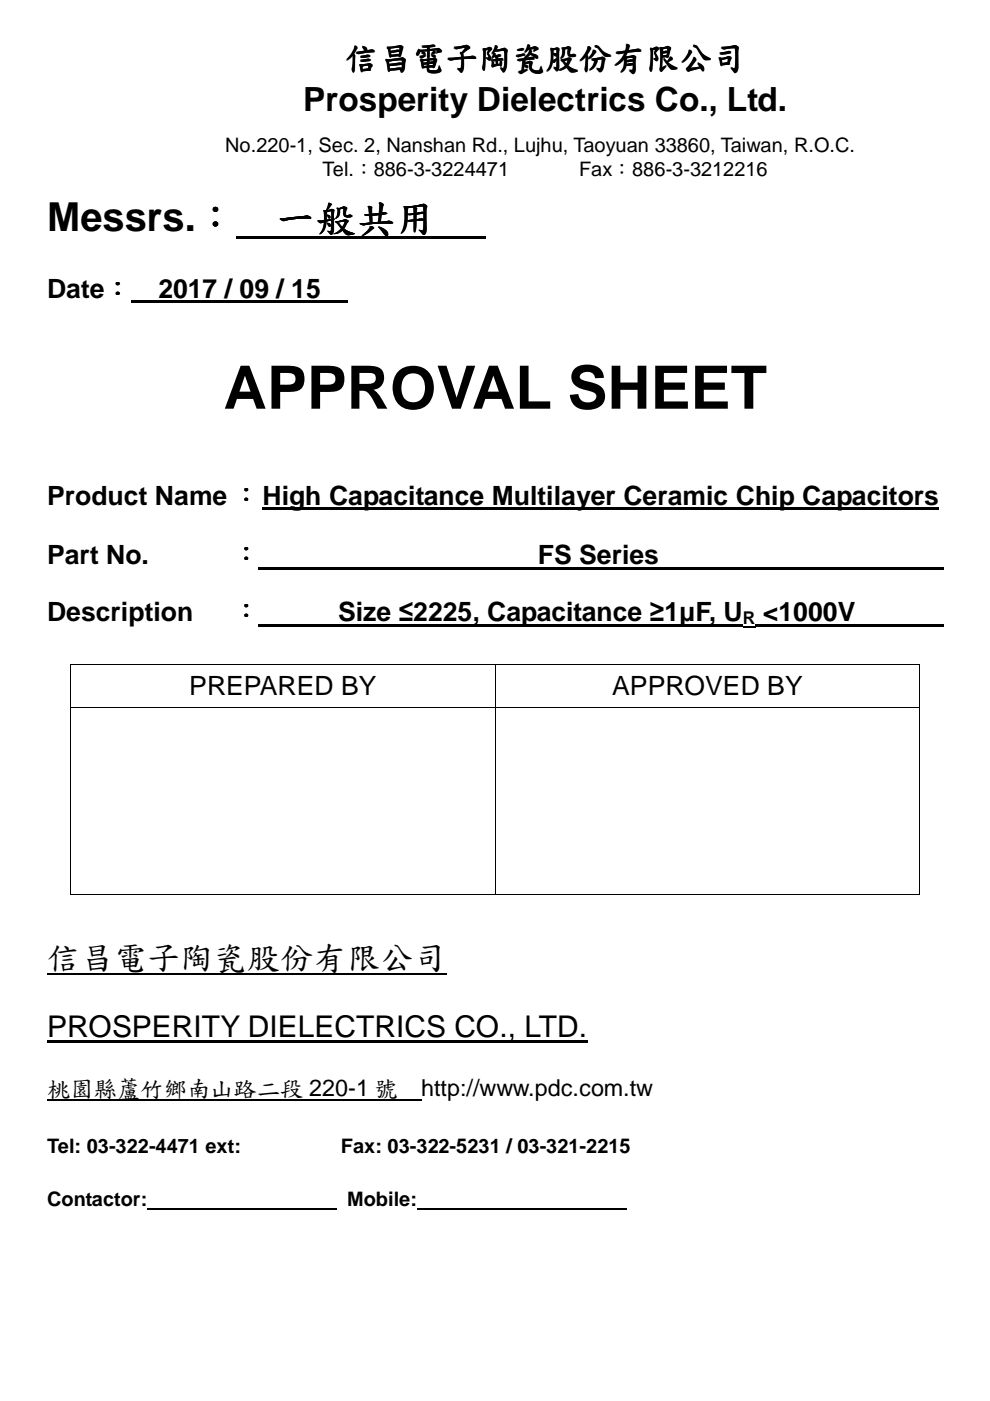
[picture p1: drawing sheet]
<svg xmlns="http://www.w3.org/2000/svg" width="210mm" height="297mm" viewBox="0 0 210 297" stroke-linecap="round" stroke-linejoin="round" font-family="sans-serif">
<defs><g id="words">
<text font-size="12.7" x="47.4" y="86.7">APPROVAL SHEET</text>
<g font-size="8.5">
<text x="10" y="48.9">Messrs.：</text>
<text x="58.5" y="49">一般共用</text>
</g>
<g font-size="7.1">
<text x="73.2" y="14.5">信昌電子陶瓷股份有限公司</text>
<text x="64.3" y="23.5">Prosperity Dielectrics Co., Ltd.</text>
<text x="10" y="205.2">信昌電子陶瓷股份有限公司</text>
</g>
<text font-size="6.3" x="10" y="220">PROSPERITY DIELECTRICS CO., LTD.</text>
<g font-size="5.6">
<text x="10" y="63.1">Date：</text>
<text x="33.6" y="63.1">2017 / 09 / 15</text>
<text x="10" y="107">Product Name ：High Capacitance Multilayer Ceramic Chip Capacitors</text>
<text x="10" y="119.6">Part No.</text>
<text x="49.4" y="119.5">：</text>
<text x="114" y="119.6">FS Series</text>
<text x="10" y="131.7">Description</text>
<text x="49.4" y="131.5">：</text>
<text x="71.7" y="131.7">Size ≤2225, Capacitance ≥1µF, U</text>
<text x="161.8" y="131.7">&lt;1000V</text>
<text x="40.1" y="147.4">PREPARED BY</text>
<text x="129.8" y="147.4">APPROVED BY</text>
</g>
<g font-size="5">
<text x="10" y="232.4">桃園</text>
<text x="19.9" y="232.4">縣蘆竹鄉南山路</text>
<text x="54.4" y="232.4">二段220-1 號 http://www.pdc.com.tw</text>
</g>
<g font-size="4.2">
<text x="47.8" y="32.3">No.220-1, Sec. 2, Nanshan Rd., Lujhu, Taoyuan 33860, Taiwan, R.O.C.</text>
<text x="68.4" y="37.2">Tel.：886-3-3224471</text>
<text x="122.8" y="37.2">Fax：886-3-3212216</text>
<text x="10" y="244.4">Tel: 03-322-4471 ext:</text>
<text x="72.3" y="244.4">Fax: 03-322-5231 / 03-321-2215</text>
<text x="10" y="255.7">Contactor:</text>
<text x="73.6" y="255.7">Mobile:</text>
</g>
<text font-size="3.7" x="157.5" y="132.4">R</text>
</g></defs>
<g fill="#000">
<path d="M50 50.1h53v.7h-53zM27.9 63.7h45.8v.6h-45.8zM55.7 107.6h143.4v.6h-143.4zM54.7 120.2h145.4v.6h-145.4zM54.7 132.2h102.8v.6h-102.8zM160.2 132.2h39.9v.6h-39.9zM14.9 140.7h.2v.2h-.2zM14.9 149.9h.2v.2h-.2zM104.9 140.7h.2v.2h-.2zM104.9 149.9h.2v.2h-.2zM194.9 140.7h.2v.2h-.2zM194.9 149.9h.2v.2h-.2z"/>
<path d="M14.9 189.5h.2v.2h-.2zM104.9 189.5h.2v.2h-.2zM194.9 189.5h.2v.2h-.2zM10 220.6h114.5v.5h-114.5z"/>
</g>
<path d="M157.5 132.9h2.7" fill="none" stroke="#000" stroke-width=".38"/>
<path d="M15 140.9v9M15 150.1v39.4M15.1 140.8h89.8M15.1 150h89.8M105 140.9v9M105 150.1v39.4M105.1 140.8h89.8M105.1 150h89.8M195 140.9v9M195 150.1v39.4M15.1 189.6h89.8M105.1 189.6h89.8" fill="none" stroke="#000" stroke-width=".21"/>
<path d="M10 206.5h84.7" fill="none" stroke="#000" stroke-width=".34"/>
<path d="M10 233.3h79.3" fill="none" stroke="#000" stroke-width=".3"/>
<path d="M31.3 256.3h40.2M88.5 256.3h44.4" fill="none" stroke="#000" stroke-width=".42"/>
<use href="#words"/>
</svg>
